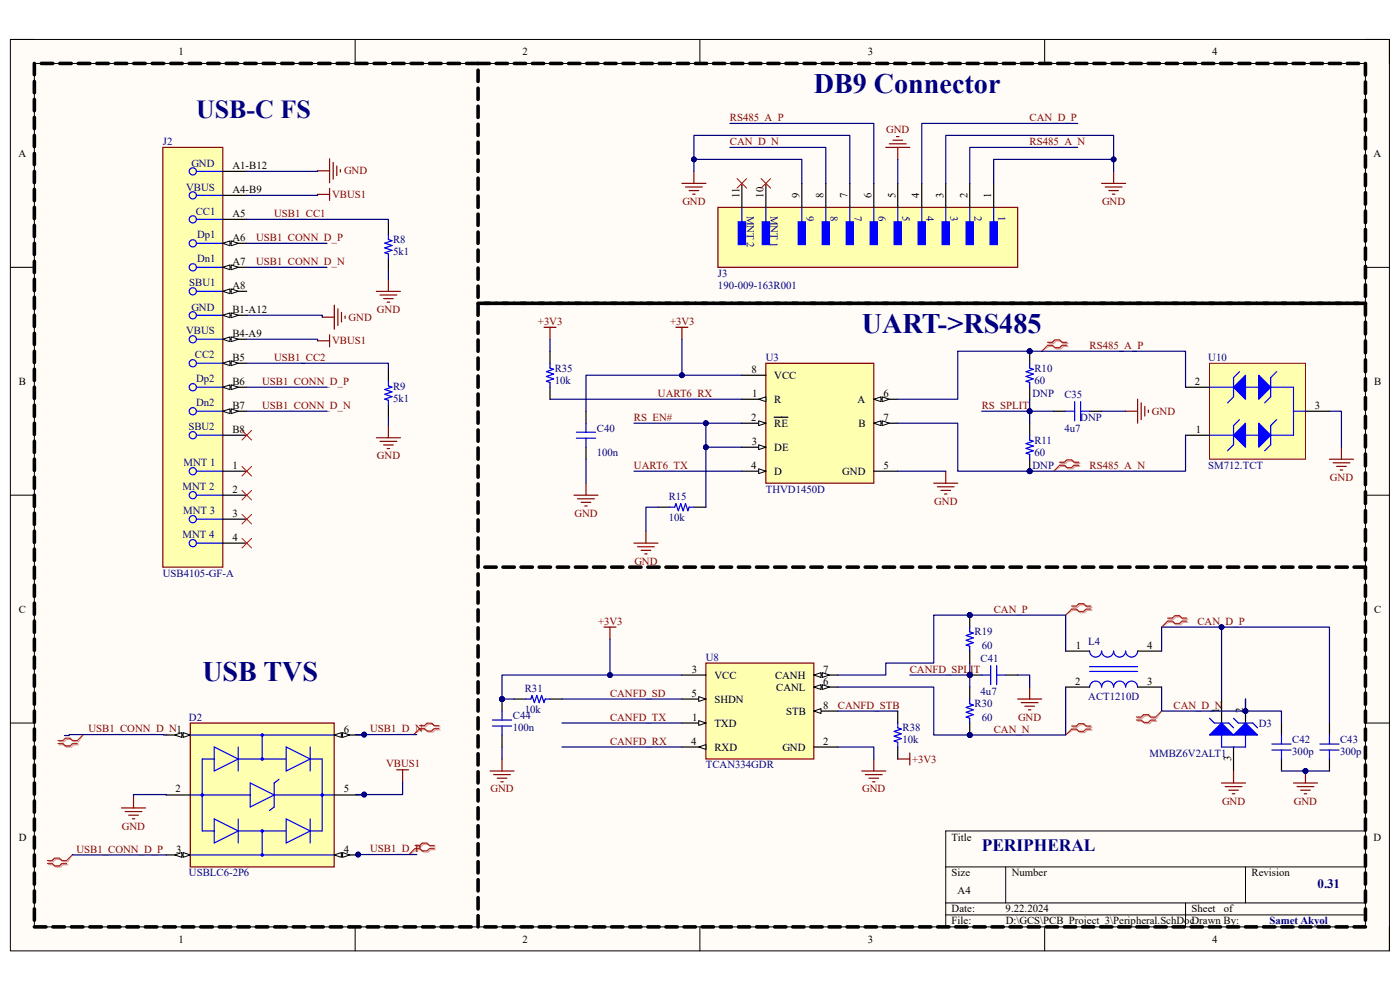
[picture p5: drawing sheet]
<svg xmlns="http://www.w3.org/2000/svg" width="297mm" height="210mm" viewBox="0 0 297 210" stroke-linecap="round" stroke-linejoin="round" font-family="sans-serif">
<defs><g id="words">
<g font-size="6" fill="#000080">
<text x="172.6" y="19.8">DB9 Connector</text>
<text x="182.8" y="70.7">UART-&gt;RS485</text>
<text x="42.9" y="144.4">USB TVS</text>
</g>
<text font-size="5.5" fill="#000080" x="41.6" y="25">USB-C FS</text>
<text font-size="3.7" fill="#000080" x="208.3" y="180.6">PERIPHERAL</text>
<text font-size="2.8" fill="#000080" x="279.5" y="188.4">0.31</text>
<g font-size="2.3">
<text x="37.9" y="11.7">1</text>
<text x="110.9" y="11.7">2</text>
<text x="184.1" y="11.7">3</text>
<text x="257.1" y="11.7">4</text>
<text x="3.9" y="33.3">A</text>
<text x="49.3" y="35.9">A1-B12</text>
<text x="291.4" y="33.3">A</text>
<text x="49.3" y="40.9">A4-B9</text>
<text x="156.9" y="42" transform="rotate(-90 156.9 42)">11</text>
<text x="162" y="42" transform="rotate(-90 162 42)">10</text>
<text x="169.6" y="42" transform="rotate(-90 169.6 42)">9</text>
<text x="174.7" y="42" transform="rotate(-90 174.7 42)">8</text>
<text x="179.8" y="42" transform="rotate(-90 179.8 42)">7</text>
<text x="184.9" y="42" transform="rotate(-90 184.9 42)">6</text>
<text x="189.9" y="42" transform="rotate(-90 189.9 42)">5</text>
<text x="195" y="42" transform="rotate(-90 195 42)">4</text>
<text x="200.2" y="42" transform="rotate(-90 200.2 42)">3</text>
<text x="205.2" y="42" transform="rotate(-90 205.2 42)">2</text>
<text x="210.3" y="42" transform="rotate(-90 210.3 42)">1</text>
<text x="49.3" y="46">A5</text>
<text x="49.3" y="51.1">A6</text>
<text x="49.3" y="56.2">A7</text>
<text x="49.3" y="61.3">A8</text>
<text x="49.3" y="66.4">B1-A12</text>
<text x="49.3" y="71.5">B4-A9</text>
<text x="49.3" y="76.5">B5</text>
<text x="4" y="81.6">B</text>
<text x="49.3" y="81.6">B6</text>
<text x="159.4" y="79.1">8</text>
<text x="164.3" y="80.3">VCC</text>
<text x="253.5" y="81.6">2</text>
<text x="291.5" y="81.6">B</text>
<text x="49.3" y="86.7">B7</text>
<text x="159.4" y="89.3">2</text>
<text x="159.6" y="84.2">1</text>
<text x="164.3" y="85.4">R</text>
<text x="181.9" y="85.4">A</text>
<text x="187.4" y="84.2">6</text>
<text x="187.4" y="89.3">7</text>
<text x="279" y="86.7">3</text>
<text x="49.3" y="91.8">B8</text>
<text x="159.5" y="94.4">3</text>
<text x="164.3" y="90.6">RE</text>
<text x="164.3" y="95.6">DE</text>
<text x="182.2" y="90.6">B</text>
<text x="253.7" y="91.8">1</text>
<text x="49.3" y="99.4">1</text>
<text x="159.4" y="99.4">4</text>
<text x="164.3" y="100.7">D</text>
<text x="178.7" y="100.7">GND</text>
<text x="187.4" y="99.4">5</text>
<text x="49.3" y="104.5">2</text>
<text x="49.3" y="109.6">3</text>
<text x="49.3" y="114.7">4</text>
<text x="4" y="130">C</text>
<text x="291.5" y="130">C</text>
<text x="228.3" y="137.6">1</text>
<text x="243.4" y="137.6">4</text>
<text x="146.8" y="142.7">3</text>
<text x="151.6" y="144">VCC</text>
<text x="164.4" y="144">CANH</text>
<text x="174.7" y="142.7">7</text>
<text x="146.7" y="147.8">5</text>
<text x="151.6" y="149.1">SHDN</text>
<text x="164.7" y="146.5">CANL</text>
<text x="174.7" y="145.2">6</text>
<text x="228.1" y="145.2">2</text>
<text x="243.4" y="145.2">3</text>
<text x="72.9" y="155.4">6</text>
<text x="146.9" y="152.9">1</text>
<text x="151.6" y="154.1">TXD</text>
<text x="166.8" y="151.6">STB</text>
<text x="174.7" y="150.3">8</text>
<text x="258.7" y="151.3" transform="rotate(-90 258.7 151.3)">1</text>
<text x="263.7" y="151.3" transform="rotate(-90 263.7 151.3)">2</text>
<text x="146.6" y="157.9">4</text>
<text x="151.6" y="159.2">RXD</text>
<text x="166" y="159.2">GND</text>
<text x="174.7" y="157.9">2</text>
<text x="261.2" y="161.5" transform="rotate(-90 261.2 161.5)">3</text>
<text x="37.3" y="168.1">2</text>
<text x="72.9" y="168.1">5</text>
<text x="4" y="178.3">D</text>
<text x="201.9" y="178.3">Title</text>
<text x="291.4" y="178.3">D</text>
<text x="37.4" y="180.8">3</text>
<text x="72.9" y="180.8">4</text>
<text x="201.9" y="185.9">Size</text>
<text x="214.6" y="185.9">Number</text>
<text x="265.5" y="185.9">Revision</text>
<text x="203.2" y="189.7">A4</text>
<text x="201.9" y="193.5">Date:</text>
<text x="201.9" y="196.1">File:</text>
<text x="213.3" y="193.5">9.22.2024</text>
<text x="213.4" y="196.1">D:\GCS\PCB_Project_3\Peripheral.SchDocDrawn By:</text>
<text x="252.8" y="193.5">Sheet</text>
<text x="259.6" y="193.5">of</text>
<text x="37.9" y="199.9">1</text>
<text x="110.9" y="199.9">2</text>
<text x="184.1" y="199.9">3</text>
<text x="257.1" y="199.9">4</text>
</g>
<g font-size="2.3" fill="#800000">
<text x="154.9" y="25.7">RS485_A_P</text>
<text x="188" y="28.2">GND</text>
<text x="218.4" y="25.7">CAN_D_P</text>
<text x="154.9" y="30.7">CAN_D_N</text>
<text x="218.4" y="30.7">RS485_A_N</text>
<text x="70.4" y="42">VBUS1</text>
<text x="73" y="37">GND</text>
<text x="58.2" y="46">USB1_CC1</text>
<text x="144.8" y="43.5">GND</text>
<text x="233.8" y="43.5">GND</text>
<text x="54.4" y="51.1">USB1_CONN_D_P</text>
<text x="54.4" y="56.2">USB1_CONN_D_N</text>
<text x="74" y="68">GND</text>
<text x="80" y="66.4">GND</text>
<text x="114.1" y="68.9">+3V3</text>
<text x="142.2" y="68.9">+3V3</text>
<text x="58.2" y="76.5">USB1_CC2</text>
<text x="70.4" y="73">VBUS1</text>
<text x="231.1" y="74">RS485_A_P</text>
<text x="55.6" y="81.6">USB1_CONN_D_P</text>
<text x="55.6" y="86.7">USB1_CONN_D_N</text>
<text x="134.5" y="89.3">RS_EN#</text>
<text x="139.6" y="84.2">UART6_RX</text>
<text x="208.3" y="86.7">RS_SPLIT</text>
<text x="244.4" y="88">GND</text>
<text x="80" y="97.5">GND</text>
<text x="134.5" y="99.4">UART6_TX</text>
<text x="231.1" y="99.4">RS485_A_N</text>
<text x="282.2" y="102">GND</text>
<text x="198.2" y="107.1">GND</text>
<text x="121.9" y="109.6">GND</text>
<text x="134.6" y="119.8">GND</text>
<text x="210.8" y="130">CAN_P</text>
<text x="126.9" y="132.5">+3V3</text>
<text x="254" y="132.5">CAN_D_P</text>
<text x="193" y="142.7">CANFD_SPLIT</text>
<text x="129.4" y="147.8">CANFD_SD</text>
<text x="18.8" y="155.3">USB1_CONN_D_N1</text>
<text x="78.5" y="155.3">USB1_D_N</text>
<text x="129.4" y="152.9">CANFD_TX</text>
<text x="177.8" y="150.3">CANFD_STB</text>
<text x="210.8" y="155.4">CAN_N</text>
<text x="216" y="152.9">GND</text>
<text x="249" y="150.3">CAN_D_N</text>
<text x="129.4" y="157.9">CANFD_RX</text>
<text x="193.5" y="161.8">+3V3</text>
<text x="81.9" y="162.8">VBUS1</text>
<text x="104.1" y="168.1">GND</text>
<text x="182.9" y="168.1">GND</text>
<text x="259.2" y="170.7">GND</text>
<text x="274.5" y="170.7">GND</text>
<text x="25.9" y="176">GND</text>
<text x="16.2" y="180.8">USB1_CONN_D_P</text>
<text x="78.5" y="180.8">USB1_D_P</text>
</g>
<g font-size="2.3" fill="#000080">
<text x="34.5" y="30.7">J2</text>
<text x="40.6" y="35.3">GND</text>
<text x="39.5" y="40.4">VBUS</text>
<text x="41.5" y="45.5">CC1</text>
<text x="158.4" y="45.8" transform="rotate(90 158.4 45.8)">MNT 2</text>
<text x="163.5" y="45.8" transform="rotate(90 163.5 45.8)">MNT 1</text>
<text x="171.1" y="45.8" transform="rotate(90 171.1 45.8)">9</text>
<text x="176.2" y="45.8" transform="rotate(90 176.2 45.8)">8</text>
<text x="181.3" y="45.8" transform="rotate(90 181.3 45.8)">7</text>
<text x="186.4" y="45.8" transform="rotate(90 186.4 45.8)">6</text>
<text x="191.5" y="45.8" transform="rotate(90 191.5 45.8)">5</text>
<text x="196.6" y="45.8" transform="rotate(90 196.6 45.8)">4</text>
<text x="201.6" y="45.8" transform="rotate(90 201.6 45.8)">3</text>
<text x="206.7" y="45.8" transform="rotate(90 206.7 45.8)">2</text>
<text x="211.8" y="45.8" transform="rotate(90 211.8 45.8)">1</text>
<text x="41.8" y="50.6">Dp1</text>
<text x="83.4" y="51.6">R8</text>
<text x="41.8" y="55.7">Dn1</text>
<text x="83.4" y="54.1">5k1</text>
<text x="152.3" y="58.7">J3</text>
<text x="40.1" y="60.7">SBU1</text>
<text x="40.6" y="65.9">GND</text>
<text x="152.3" y="61.3">190-009-163R001</text>
<text x="39.5" y="71">VBUS</text>
<text x="41.4" y="76">CC2</text>
<text x="162.5" y="76.5">U3</text>
<text x="256.3" y="76.5">U10</text>
<text x="41.6" y="81.1">Dp2</text>
<text x="83.4" y="82.6">R9</text>
<text x="117.7" y="81.4">10k</text>
<text x="117.7" y="78.8">R35</text>
<text x="219.5" y="81.4">60</text>
<text x="219.5" y="78.8">R10</text>
<text x="41.6" y="86.2">Dn2</text>
<text x="83.4" y="85.2">5k1</text>
<text x="219" y="84.2">DNP</text>
<text x="225.8" y="84.4">C35</text>
<text x="229.2" y="89.3">DNP</text>
<text x="40" y="91.3">SBU2</text>
<text x="126.6" y="91.6">C40</text>
<text x="219.5" y="94.1">R11</text>
<text x="225.8" y="91.6">4u7</text>
<text x="38.9" y="98.9">MNT 1</text>
<text x="126.6" y="96.6">100n</text>
<text x="219" y="99.4">DNP</text>
<text x="219.5" y="96.6">60</text>
<text x="256.3" y="99.4">SM712.TCT</text>
<text x="38.7" y="104">MNT 2</text>
<text x="141.9" y="106">R15</text>
<text x="162.5" y="104.5">THVD1450D</text>
<text x="38.9" y="109.1">MNT 3</text>
<text x="141.9" y="110.6">10k</text>
<text x="38.7" y="114.2">MNT 4</text>
<text x="34.5" y="122.3">USB4105-GF-A</text>
<text x="206.8" y="134.8">R19</text>
<text x="208.3" y="137.6">60</text>
<text x="230.9" y="136.8">L4</text>
<text x="149.7" y="140.1">U8</text>
<text x="208" y="140.4">C41</text>
<text x="111.3" y="146.8">R31</text>
<text x="208" y="147.5">4u7</text>
<text x="230.9" y="148.5">ACT1210D</text>
<text x="40.1" y="152.9">D2</text>
<text x="108.8" y="155.2">100n</text>
<text x="108.8" y="152.6">C44</text>
<text x="111.3" y="151.3">10k</text>
<text x="191.5" y="155.2">R38</text>
<text x="206.8" y="150.1">R30</text>
<text x="208.3" y="152.9">60</text>
<text x="267" y="154.1">D3</text>
<text x="191.5" y="157.7">10k</text>
<text x="243.9" y="160.5">MMBZ6V2ALT1</text>
<text x="274.2" y="160.2">300p</text>
<text x="274.2" y="157.7">C42</text>
<text x="284.3" y="160.2">300p</text>
<text x="284.3" y="157.7">C43</text>
<text x="149.7" y="163">TCAN334GDR</text>
<text x="40.1" y="185.9">USBLC6-2P6</text>
<text x="269.3" y="196.1">Samet Akyol</text>
</g>
</g></defs>
<path d="M2.2 8.4h292.6v193.3h-292.6z" fill-rule="evenodd" fill="#fffcf8"/>
<path d="M2.2 8.4h292.6v193.3h-292.6z" fill="none" stroke="#000" stroke-width=".21"/>
<path d="M7.3 13.5h282.4v183.1h-282.4z" fill-rule="evenodd" fill="#fffcf8"/>
<g fill="none" stroke="#000" stroke-width=".21">
<path d="M2.2 8.4h5.1M7.3 13.5h282.4v183.1h-282.4zM75.3 8.4v5.1M148.5 8.4v5.1M221.6 8.4v5.1M289.7 8.4h5.1v5.1M2.2 56.7h5.1M289.7 56.7h5.1M2.2 105h5.1M289.7 105.1h5.1M2.2 153.4h5.1M289.7 153.4h5.1"/>
<path d="M289.7 176.3h-89.1v20.3M75.3 196.6v5.1M148.5 196.6v5.1M200.6 183.9h89.1M200.6 191.5h89.1M200.6 194.1h89.1M213.4 183.9v7.6M221.6 196.6v5.1M251.5 191.5v5.1M264.2 183.9v7.6M294.8 196.6v5.1"/>
</g>
<path d="M34.5 31.3h12.8v89h-12.8z" fill-rule="evenodd" fill="#ffffb0"/>
<path d="M34.5 31.3h12.8v89h-12.8z" fill="none" stroke="#800000" stroke-width=".25"/>
<g fill="none" stroke="#00f" stroke-width=".25">
<path d="M41.7 36.4h5.6M41.7 41.4h5.6M41.7 46.5h5.6M41.7 51.6h5.6M41.7 56.7h5.6M41.7 61.8h5.6M41.7 66.9h5.6M41.7 72h5.6M41.7 77.1h5.6M41.7 82.1h5.6M41.7 87.2h5.6M41.7 92.3h5.6"/>
<path d="M41.7 100h5.6M41.7 105h5.6M41.7 110.1h5.6M41.7 115.2h5.6"/>
<circle cx="40.9" cy="36.4" r=".76"/>
<circle cx="40.9" cy="56.7" r=".76"/>
<circle cx="40.9" cy="41.4" r=".76"/>
<circle cx="40.9" cy="51.6" r=".76"/>
<circle cx="40.9" cy="46.5" r=".76"/>
<circle cx="40.9" cy="72" r=".76"/>
<circle cx="40.9" cy="66.9" r=".76"/>
<circle cx="40.9" cy="77.1" r=".76"/>
<circle cx="40.9" cy="61.8" r=".76"/>
<circle cx="40.9" cy="82.1" r=".76"/>
<circle cx="40.9" cy="100" r=".76"/>
<circle cx="40.9" cy="92.3" r=".76"/>
<circle cx="40.9" cy="87.2" r=".76"/>
<circle cx="40.9" cy="105" r=".76"/>
<circle cx="40.9" cy="110.1" r=".76"/>
<circle cx="40.9" cy="115.2" r=".76"/>
</g>
<path d="M47.3 36.4h5.1M47.3 41.4h5.1M47.3 46.5h5.1M47.3 51.6h5.1M47.3 100h5.1M47.3 105h5.1M47.3 110.1h5.1M47.3 115.2h5.1" fill="none" stroke="#000" stroke-width=".25"/>
<path d="M47.3 51.6l1.5-.5v1z" fill="#f8fcff"/>
<path d="M47.3 51.6l1.5-.5v1z" fill="none" stroke="#000" stroke-width=".21"/>
<path d="M49 51.1l1.6 .5-1.6 .5z" fill="#f8fcff"/>
<path d="M49 51.1l1.6 .5-1.6 .5z" fill="none" stroke="#000" stroke-width=".21"/>
<path d="M47.3 56.7h5.1" fill="none" stroke="#000" stroke-width=".25"/>
<path d="M47.3 56.7l1.5-.5v1z" fill="#f8fcff"/>
<path d="M47.3 56.7l1.5-.5v1z" fill="none" stroke="#000" stroke-width=".21"/>
<path d="M49 56.2l1.6 .5-1.6 .5z" fill="#f8fcff"/>
<path d="M49 56.2l1.6 .5-1.6 .5z" fill="none" stroke="#000" stroke-width=".21"/>
<path d="M47.3 61.8h5.1" fill="none" stroke="#000" stroke-width=".25"/>
<path d="M47.3 61.8l1.5-.5v1z" fill="#f8fcff"/>
<path d="M47.3 61.8l1.5-.5v1z" fill="none" stroke="#000" stroke-width=".21"/>
<path d="M49 61.3l1.6 .5-1.6 .5z" fill="#f8fcff"/>
<path d="M49 61.3l1.6 .5-1.6 .5z" fill="none" stroke="#000" stroke-width=".21"/>
<path d="M47.3 66.9h5.1" fill="none" stroke="#000" stroke-width=".25"/>
<path d="M47.3 66.9l1.5-.5v1z" fill="#f8fcff"/>
<path d="M47.3 66.9l1.5-.5v1z" fill="none" stroke="#000" stroke-width=".21"/>
<path d="M49 66.4l1.6 .5-1.6 .5z" fill="#f8fcff"/>
<path d="M49 66.4l1.6 .5-1.6 .5z" fill="none" stroke="#000" stroke-width=".21"/>
<path d="M47.3 72h5.1" fill="none" stroke="#000" stroke-width=".25"/>
<path d="M47.3 72l1.5-.5v1z" fill="#f8fcff"/>
<path d="M47.3 72l1.5-.5v1z" fill="none" stroke="#000" stroke-width=".21"/>
<path d="M49 71.5l1.6 .5-1.6 .5z" fill="#f8fcff"/>
<path d="M49 71.5l1.6 .5-1.6 .5z" fill="none" stroke="#000" stroke-width=".21"/>
<path d="M47.3 77.1h5.1" fill="none" stroke="#000" stroke-width=".25"/>
<path d="M47.3 77.1l1.5-.5v1z" fill="#f8fcff"/>
<path d="M47.3 77.1l1.5-.5v1z" fill="none" stroke="#000" stroke-width=".21"/>
<path d="M49 76.6l1.6 .5-1.6 .5z" fill="#f8fcff"/>
<path d="M49 76.6l1.6 .5-1.6 .5z" fill="none" stroke="#000" stroke-width=".21"/>
<path d="M47.3 82.1h5.1" fill="none" stroke="#000" stroke-width=".25"/>
<path d="M47.3 82.1l1.5-.5v1.1z" fill="#f8fcff"/>
<path d="M47.3 82.1l1.5-.5v1.1z" fill="none" stroke="#000" stroke-width=".21"/>
<path d="M49 81.6l1.6 .5-1.6 .6z" fill="#f8fcff"/>
<path d="M49 81.6l1.6 .5-1.6 .6z" fill="none" stroke="#000" stroke-width=".21"/>
<path d="M47.3 87.2h5.1" fill="none" stroke="#000" stroke-width=".25"/>
<path d="M47.3 87.2l1.5-.5v1z" fill="#f8fcff"/>
<path d="M47.3 87.2l1.5-.5v1z" fill="none" stroke="#000" stroke-width=".21"/>
<path d="M49 86.7l1.6 .5-1.6 .5z" fill="#f8fcff"/>
<path d="M49 86.7l1.6 .5-1.6 .5z" fill="none" stroke="#000" stroke-width=".21"/>
<path d="M47.3 92.3h5.1" fill="none" stroke="#000" stroke-width=".25"/>
<g fill="none" stroke="#f00" stroke-width=".21">
<path d="M51.3 98.9l2.1 2.1M51.3 91.3l2.1 2M53.4 98.9l-2.1 2.1M53.4 91.3l-2.1 2M51.3 114.2l2.1 2M51.3 109.1l2.1 2.1M51.3 104l2.1 2.1M53.4 114.2l-2.1 2M53.4 109.1l-2.1 2.1M53.4 104l-2.1 2.1M17.7 155.8l-1.3 1.3M89 154.6l-1.2 1.2"/>
<path d="M15.4 181.3l-1.3 1.3M88.1 180l-1.3 1.3"/>
</g>
<g fill="none" stroke="#800000" stroke-width=".25">
<path d="M67.4 36.2h2.5M69.9 33.7v5.1M69.9 40v2.5M70.7 34.5v3.5M71.4 35.2v2.1M72.2 36v.5M67.4 41.2h2.5M82.4 59.3v2.5M67.4 72.3h2.5M68.4 67.3h2.5M69.9 71v2.6M70.9 64.7v5.1"/>
<path d="M71.7 65.5v3.6M72.4 66.3v2M73.2 67v.5M79.9 61.8h5M80.6 62.6h3.6M81.4 63.3h2M82.1 64.1h.6M79.9 92.9h5M80.6 93.6h3.6M81.4 94.4h2M82.1 95.2h.6M82.4 90.3v2.6"/>
<path d="M25.8 171.4h5.1M26.5 172.2h3.6M27.3 172.9h2M28.1 173.7h.5M28.3 168.9v2.5M84.1 163.3h2.6M85.4 163.3v2.6"/>
</g>
<path d="M12.6 158h1l.5 .5h1l.5-.5h1.1M12.6 157.4h1l.5-.5h1l.5 .5h1.1M89.3 154.2h1l.5-.5h1l.6 .5h1M89.3 154.8h1l.5 .5h1l.6-.5h1M88.3 179.6h1l.5-.5h1l.6 .5h1M10.3 183.4h1l.5 .5h1l.6-.5h1M10.3 182.8h1l.5-.5h1l.6 .5h1M88.3 180.3h1l.5 .5h1l.6-.5h1" fill="none" stroke="#d0a19e" stroke-width=".25"/>
<path d="M17.7 155.8l-1 1.6M89.3 154.8l-1.5 1M15.4 181.3l-1 1.5M88.3 180.3l-1.5 1" fill="none" stroke="#d0a19e" stroke-width=".21"/>
<path d="M12.3 157.7h1l.6 .6h1l.5-.6h1M12.3 157.1h1l.6-.5h1l.5 .5h1M89 153.9h1.1l.5-.5h1l.5 .5h1M89 154.6h1.1l.5 .5h1l.5-.5h1M88.1 179.4h1l.5-.5h1l.5 .5h1M10.1 183.2h1l.5 .5h1l.5-.5h1M10.1 182.6h1l.5-.6h1l.5 .6h1M88.1 180h1l.5 .5h1l.5-.5h1" fill="none" stroke="#f00" stroke-width=".25"/>
<path d="M40.4 153.4h30.5v30.5h-30.5z" fill-rule="evenodd" fill="#ffffb0"/>
<path d="M40.4 153.4h30.5v30.5h-30.5z" fill="none" stroke="#800000" stroke-width=".25"/>
<g fill="none" stroke="#00f" stroke-width=".25">
<path d="M40.4 155.9h30.5M45.5 158.5l5 2.5-5 2.6zM50.5 158.5v5.1M55.6 155.9v5.1M60.7 158.5l5.1 2.5-5.1 2.6zM65.8 158.5v5.1M40.4 168.6h12.7M45.5 161h-2.6v15.3h2.6M45.5 173.7l5 2.6-5 2.5zM50.5 161h10.2M50.5 173.7v5.1M50.5 176.3h10.2"/>
<path d="M53.1 166.1l5.1 2.5-5.1 2.6zM55.6 176.3v5.1M58.2 168.6h12.7M59.2 165.3l-1 .8v5.1l-1 .8M60.7 173.7l5.1 2.6-5.1 2.5zM65.8 161h2.5v15.3h-2.5M65.8 173.7v5.1M40.4 181.4h30.5"/>
<circle cx="55.6" cy="155.9" r=".25"/>
<circle cx="42.9" cy="168.6" r=".25"/>
<circle cx="55.6" cy="161" r=".25"/>
<circle cx="55.6" cy="176.3" r=".25"/>
<circle cx="68.3" cy="168.6" r=".25"/>
<circle cx="55.6" cy="181.4" r=".25"/>
</g>
<path d="M35.3 155.9h5.1" fill="none" stroke="#000" stroke-width=".25"/>
<path d="M38.8 155.4l1.6 .5-1.6 .5z" fill="#f8fcff"/>
<path d="M38.8 155.4l1.6 .5-1.6 .5z" fill="none" stroke="#000" stroke-width=".21"/>
<path d="M37.1 155.9l1.5-.5v1z" fill="#f8fcff"/>
<path d="M37.1 155.9l1.5-.5v1z" fill="none" stroke="#000" stroke-width=".21"/>
<path d="M35.3 168.6h5.1M35.3 181.4h5.1" fill="none" stroke="#000" stroke-width=".25"/>
<path d="M38.8 180.9l1.6 .5-1.6 .5z" fill="#f8fcff"/>
<path d="M38.8 180.9l1.6 .5-1.6 .5z" fill="none" stroke="#000" stroke-width=".21"/>
<path d="M37.1 181.4l1.5-.5v1z" fill="#f8fcff"/>
<path d="M37.1 181.4l1.5-.5v1z" fill="none" stroke="#000" stroke-width=".21"/>
<path d="M70.9 181.4h5.1" fill="none" stroke="#000" stroke-width=".25"/>
<path d="M70.9 181.4l1.5-.5v1z" fill="#f8fcff"/>
<path d="M70.9 181.4l1.5-.5v1z" fill="none" stroke="#000" stroke-width=".21"/>
<path d="M72.7 180.9l1.5 .5-1.5 .5z" fill="#f8fcff"/>
<path d="M72.7 180.9l1.5 .5-1.5 .5z" fill="none" stroke="#000" stroke-width=".21"/>
<path d="M70.9 155.9h5.1M70.9 168.6h5.1" fill="none" stroke="#000" stroke-width=".25"/>
<path d="M70.9 155.9l1.5-.5v1z" fill="#f8fcff"/>
<path d="M70.9 155.9l1.5-.5v1z" fill="none" stroke="#000" stroke-width=".21"/>
<path d="M72.7 155.4l1.5 .5-1.5 .5z" fill="#f8fcff"/>
<path d="M72.7 155.4l1.5 .5-1.5 .5z" fill="none" stroke="#000" stroke-width=".21"/>
<path d="M82.4 47.3v2.5M82.4 54.9v2.5M82.4 78.3v2.5M82.4 85.9v2.6" fill="none" stroke="#000" stroke-width=".25"/>
<path d="M82.4 49.8v1l.8 .3-1.6 .5 1.6 .5-1.6 .5 1.6 .5-1.6 .5 .8 .3v1M82.4 80.8v1.1l.8 .2-1.6 .5 1.6 .5-1.6 .5 1.6 .6-1.6 .5 .8 .2v1" fill="none" stroke="#00f" stroke-width=".25"/>
<g fill="none" stroke="#000" stroke-width=".76">
<path d="M7.3 13.5v2.3M7.3 17.3v2.4M8.8 13.5h2.4M12.7 13.5h2.4M16.6 13.5h2.5M20.5 13.5h2.5M24.5 13.5h2.4M28.4 13.5h2.4M32.3 13.5h2.4M36.2 13.5h2.5M40.1 13.5h2.5M44.1 13.5h2.4"/>
<path d="M48 13.5h2.4M51.9 13.5h2.5M55.8 13.5h2.5M59.7 13.5h2.5M63.7 13.5h2.4M67.6 13.5h2.4M71.5 13.5h2.5M75.4 13.5h2.5M79.4 13.5h2.4M83.3 13.5h2.4M87.2 13.5h2.5M91.1 13.5h2.5"/>
<path d="M95 13.5h2.5M99 13.5h4.8M101.4 14.9v2.4M101.4 18.7v2.4M105.3 13.5h2.4M109.1 13.5h2.4M112.9 13.5h2.4M116.8 13.5h2.4M120.6 13.5h2.4M124.5 13.5h2.4M128.3 13.5h2.4M132.2 13.5h2.4"/>
<path d="M136 13.5h2.4M139.8 13.5h2.4M143.7 13.5h2.4M147.5 13.5h2.4M151.4 13.5h2.4M155.2 13.5h2.4M159 13.5h2.4M162.9 13.5h2.4M166.7 13.5h2.4M170.6 13.5h2.4M174.4 13.5h2.4M178.3 13.5h2.4"/>
<path d="M182.1 13.5h2.4M185.9 13.5h2.4M189.8 13.5h2.4M193.6 13.5h2.4M197.5 13.5h2.4M201.3 13.5h2.4M205.2 13.5h2.4M209 13.5h2.4M212.8 13.5h2.4M216.7 13.5h2.4M220.5 13.5h2.4M224.4 13.5h2.4"/>
<path d="M228.2 13.5h2.4M232.1 13.5h2.4M235.9 13.5h2.4M239.7 13.5h2.4M243.6 13.5h2.4M247.4 13.5h2.4M251.3 13.5h2.4M255.1 13.5h2.4M258.9 13.5h2.4M262.8 13.5h2.4M266.6 13.5h2.4M270.5 13.5h2.4"/>
<path d="M274.3 13.5h2.4M278.2 13.5h2.4M282 13.5h2.4M285.8 13.5h2.4M289.7 13.5v2.4M289.7 17.4v2.4M7.3 21.1v2.4M7.3 24.9v2.4M7.3 28.7v2.4M7.3 32.5v2.4M7.3 36.4v2.3M101.4 22.5v2.4"/>
<path d="M101.4 26.3v2.4M101.4 30.2v2.3M101.4 34v2.4M101.4 37.8v2.4M289.7 21.3v2.4M289.7 25.2v2.5M289.7 29.1v2.5M289.7 33v2.5M289.7 36.9v2.5M7.3 40.2v2.4M7.3 44v2.4M7.3 47.8v2.4"/>
<path d="M7.3 51.6v2.4M7.3 55.4v2.4M7.3 59.3v2.3M101.4 41.6v2.4M101.4 45.4v2.4M101.4 49.2v2.4M101.4 53.1v2.3M101.4 56.9v2.4M289.7 40.9v2.4M289.7 44.8v2.4M289.7 48.7v2.4M289.7 52.6v2.4"/>
<path d="M289.7 56.5v2.5M7.3 63.1v2.4M7.3 66.9v2.4M7.3 70.7v2.4M7.3 74.5v2.4M7.3 78.3v2.4M101.4 60.7v2.4M101.4 64.5v2.4M101.4 68.3v2.4M101.4 72.1v2.4M101.4 75.9v2.4M101.4 79.8v2.3"/>
<path d="M101.4 64.3h188.3v2.5M289.7 60.4v2.5M289.7 68.3v2.5M289.7 72.3v2.5M289.7 76.3v2.5M7.3 82.1v2.4M7.3 86v2.3M7.3 89.8v2.4M7.3 93.6v2.4M7.3 97.4v2.4M101.4 83.6v2.4M101.4 87.4v2.4"/>
<path d="M101.4 91.2v2.4M101.4 95v2.4M101.4 98.8v2.4M289.7 80.3v2.5M289.7 84.3v2.5M289.7 88.3v2.5M289.7 92.3v2.5M289.7 96.3v2.5M7.3 101.2v2.4M7.3 105v2.4M7.3 108.9v2.3M7.3 112.7v2.4"/>
<path d="M7.3 116.5v2.4M101.4 102.7v2.3M101.4 106.5v2.4M101.4 110.3v2.4M101.4 114.1v2.4M101.4 117.9v2.4M289.7 100.3v2.5M289.7 104.3v2.5M289.7 108.3v2.5M289.7 112.3v2.5M289.7 116.3v2.5M7.3 120.3v2.4"/>
<path d="M7.3 124.1v2.4M7.3 127.9v2.4M7.3 131.8v2.3M7.3 135.6v2.4M7.3 139.4v2.4M101.4 121.7v2.4M101.4 125.6v2.3M101.4 129.4v2.4M101.4 133.2v2.4M101.4 137v2.4M102.9 120.3h2.4M106.7 120.3h2.4"/>
<path d="M110.5 120.3h2.4M114.4 120.3h2.4M118.2 120.3h2.4M122.1 120.3h2.4M125.9 120.3h2.4M129.8 120.3h2.4M133.6 120.3h2.4M137.4 120.3h2.4M141.3 120.3h2.4M145.1 120.3h2.4M149 120.3h2.4M152.8 120.3h2.4"/>
<path d="M156.6 120.3h2.4M160.5 120.3h2.4M164.3 120.3h2.4M168.2 120.3h2.4M172 120.3h2.4M175.9 120.3h2.4M179.7 120.3h2.4M183.5 120.3h2.4M187.4 120.3h2.4M191.2 120.3h2.4M195.1 120.3h2.4M198.9 120.3h2.4"/>
<path d="M202.8 120.3h2.4M206.6 120.3h2.4M210.4 120.3h2.4M214.3 120.3h2.4M218.1 120.3h2.4M222 120.3h2.4M225.8 120.3h2.4M229.6 120.3h2.5M233.5 120.3h2.4M237.3 120.3h2.4M241.2 120.3h2.4M245 120.3h2.4"/>
<path d="M248.9 120.3h2.4M252.7 120.3h2.4M256.5 120.3h2.4M260.4 120.3h2.4M264.2 120.3h2.4M268.1 120.3h2.4M271.9 120.3h2.4M275.7 120.3h2.5M279.6 120.3h2.4M283.4 120.3h2.4M287.3 120.3h2.4M7.3 143.2v2.4"/>
<path d="M7.3 147v2.4M7.3 150.8v2.4M7.3 154.7v2.3M7.3 158.5v2.4M101.4 140.8v2.4M101.4 144.6v2.4M101.4 148.5v2.3M101.4 152.3v2.4M101.4 156.1v2.4M101.4 159.9v2.4M7.3 162.3v2.4M7.3 166.1v2.4"/>
<path d="M7.3 169.9v2.4M7.3 173.7v2.4M7.3 177.5v2.4M101.4 163.7v2.4M101.4 167.5v2.4M101.4 171.4v2.3M101.4 175.2v2.3M101.4 179v2.4M7.3 181.4v2.3M7.3 185.2v2.4M7.3 189v2.4M7.3 192.8v2.4"/>
<path d="M7.3 196.6h2.4M11.2 196.6h2.5M15.1 196.6h2.5M19.1 196.6h2.4M23 196.6h2.4M26.9 196.6h2.5M30.8 196.6h2.5M34.7 196.6h2.5M38.7 196.6h2.4M42.6 196.6h2.4M46.5 196.6h2.5M50.4 196.6h2.5"/>
<path d="M54.4 196.6h2.4M58.3 196.6h2.4M62.2 196.6h2.5M66.1 196.6h2.5M70.1 196.6h2.4M74 196.6h2.4M77.9 196.6h2.4M81.8 196.6h2.5M85.7 196.6h2.5M89.7 196.6h2.4M93.6 196.6h2.4M97.5 196.6h2.4"/>
<path d="M101.4 182.8v2.4M101.4 186.6v2.4M101.4 190.4v2.4M101.4 194.2v2.4"/>
</g>
<circle cx="205.7" cy="130.5" r=".51" fill="#000080"/>
<circle cx="205.7" cy="130.5" r=".51" fill="none" stroke="#000080" stroke-width=".21"/>
<path d="M205.7 130.5v2.5" fill="none" stroke="#000" stroke-width=".25"/>
<circle cx="205.7" cy="130.5" r=".51" fill="#000080"/>
<circle cx="205.7" cy="130.5" r=".51" fill="none" stroke="#000080" stroke-width=".21"/>
<path d="M205.7 138.1v2.6" fill="none" stroke="#000" stroke-width=".25"/>
<path d="M205.7 133v1l.8 .3-1.5 .5 1.5 .5-1.5 .5 1.5 .5-1.5 .5 .7 .3v1" fill="none" stroke="#00f" stroke-width=".25"/>
<circle cx="205.7" cy="155.9" r=".51" fill="#000080"/>
<circle cx="205.7" cy="155.9" r=".51" fill="none" stroke="#000080" stroke-width=".21"/>
<path d="M205.7 145.8v2.5M205.7 153.4v2.5" fill="none" stroke="#000" stroke-width=".25"/>
<circle cx="205.7" cy="155.9" r=".51" fill="#000080"/>
<circle cx="205.7" cy="155.9" r=".51" fill="none" stroke="#000080" stroke-width=".21"/>
<path d="M205.7 148.3v1l.8 .3-1.5 .5 1.5 .5-1.5 .5 1.5 .5-1.5 .5 .7 .3v1" fill="none" stroke="#00f" stroke-width=".25"/>
<circle cx="205.7" cy="143.2" r=".51" fill="#000080"/>
<circle cx="205.7" cy="143.2" r=".51" fill="none" stroke="#000080" stroke-width=".21"/>
<path d="M205.7 143.2h2.6M213.4 143.2h2.5" fill="none" stroke="#000" stroke-width=".25"/>
<circle cx="205.7" cy="143.2" r=".51" fill="#000080"/>
<circle cx="205.7" cy="143.2" r=".51" fill="none" stroke="#000080" stroke-width=".21"/>
<path d="M231.2 138.1a1.28 1.28 0 0 0 1.2 1.3 1.28 1.28 0 0 0 1.3-1.3 1.27 1.27 0 0 0 1.3 1.3 1.27 1.27 0 0 0 1.3-1.3 1.28 1.28 0 0 0 1.2 1.3 1.28 1.28 0 0 0 1.3-1.3 1.27 1.27 0 0 0 1.3 1.3 1.27 1.27 0 0 0 1.2-1.3M208.3 143.2h1.9M210.2 141.2v4M211.4 143.2h2M211.4 141.2v4M231.2 142.4h10.1M231.2 141.4h10.1M231.2 145.8a1.27 1.27 0 0 1 1.2-1.3 1.27 1.27 0 0 1 1.3 1.3 1.27 1.27 0 0 1 1.3-1.3 1.27 1.27 0 0 1 1.3 1.3M236.3 145.8a1.27 1.27 0 0 1 1.2-1.3 1.27 1.27 0 0 1 1.3 1.3 1.27 1.27 0 0 1 1.3-1.3 1.27 1.27 0 0 1 1.2 1.3M259.2 155.9v2.6h5v-2.6" fill="none" stroke="#00f" stroke-width=".25"/>
<path d="M226.1 138.1h5.1M241.3 138.1h5.1M226.1 145.8h5.1M241.3 145.8h5.1M259.2 148.3v5.1M261.7 158.5v5.1M264.2 148.3v5.1" fill="none" stroke="#000" stroke-width=".25"/>
<path d="M215.9 148.3h5.1M216.7 149.1h3.5M217.4 149.8h2.1M218.2 150.6h.5M218.5 145.8v2.5" fill="none" stroke="#800000" stroke-width=".25"/>
<path d="M256.6 155.9l2.6-2.5 2.5 2.5z" fill="#00f"/>
<path d="M256.6 155.9l2.6-2.5 2.5 2.5zM256.6 152.4l1 1h3.1l1 1" fill="none" stroke="#00f" stroke-width=".25"/>
<path d="M264.2 153.4l2.6 2.5h-5.1z" fill="#00f"/>
<path d="M261.7 152.4l1 1h3.1l1 1M264.2 153.4l2.6 2.5h-5.1zM269.8 157.8h4.1M269.8 159.1h4.1M271.9 155.9v1.9M271.9 159.1v1.9M280 157.8h4.1M280 159.1h4.1M282 155.9v1.9M282 159.1v1.9" fill="none" stroke="#00f" stroke-width=".25"/>
<path d="M259.2 166.1h5M259.9 166.9h3.6M260.7 167.6h2M261.4 168.4h.5M261.7 163.6v2.5M274.4 166.1h5.1M275.2 166.9h3.5M275.9 167.6h2.1M276.7 168.4h.5M277 163.6v2.5" fill="none" stroke="#800000" stroke-width=".25"/>
<g fill="none" stroke="#000" stroke-width=".76">
<path d="M289.7 120.3v2.4M289.7 124.1v2.4M289.7 127.9v2.4M289.7 131.8v2.3M289.7 135.6v2.4M289.7 139.4v2.4M289.7 143.2v2.4M289.7 147v2.4M289.7 150.8v2.4M289.7 154.7v2.3M289.7 158.5v2.4M289.7 162.3v2.4"/>
<path d="M289.7 166.1v2.4M289.7 169.9v2.4M289.7 173.7v2.4M289.7 177.5v2.4M102.9 196.6h2.4M106.7 196.6h2.4M110.5 196.6h2.4M114.4 196.6h2.4M118.2 196.6h2.4M122.1 196.6h2.4M125.9 196.6h2.4M129.8 196.6h2.4"/>
<path d="M133.6 196.6h2.4M137.4 196.6h2.4M141.3 196.6h2.4M145.1 196.6h2.4M149 196.6h2.4M152.8 196.6h2.4M156.7 196.6h2.3M160.5 196.6h2.4M164.3 196.6h2.4M168.2 196.6h2.4M172 196.6h2.4M175.9 196.6h2.4"/>
<path d="M179.7 196.6h2.4M183.5 196.6h2.4M187.4 196.6h2.4M191.2 196.6h2.4M195.1 196.6h2.4M198.9 196.6h2.4M202.8 196.6h2.4M206.6 196.6h2.4M210.4 196.6h2.4M214.3 196.6h2.4M218.1 196.6h2.4M222 196.6h2.4"/>
<path d="M225.8 196.6h2.4M229.6 196.6h2.5M233.5 196.6h2.4M237.3 196.6h2.4M241.2 196.6h2.4M245 196.6h2.4M248.9 196.6h2.4M252.7 196.6h2.4M256.5 196.6h2.4M260.4 196.6h2.4M264.2 196.6h2.4M268.1 196.6h2.4"/>
<path d="M271.9 196.6h2.4M275.7 196.6h2.5M279.6 196.6h2.4M283.4 196.6h2.4M287.3 196.6h2.4M289.7 181.4v2.3M289.7 185.2v2.4M289.7 189v2.4M289.7 192.8v2.4"/>
</g>
<path d="M271.9 153.4v2.5M282 153.4v2.5M271.9 161v2.6M282 161v2.6" fill="none" stroke="#000" stroke-width=".25"/>
<circle cx="277" cy="163.6" r=".51" fill="#000080"/>
<circle cx="277" cy="163.6" r=".51" fill="none" stroke="#000080" stroke-width=".21"/>
<path d="M227.6 128.8h1l.5-.5h1l.6 .5h1M227.6 129.5h1l.5 .5h1l.6-.5h1M248 131.4h1l.5-.5h1l.5 .5h1M248 132h1l.5 .5h1l.5-.5h1M227.6 154.3h1l.5-.5h1l.6 .5h1M227.6 154.9h1l.5 .5h1l.6-.5h1M241.3 153h1.1l.5 .5h1l.5-.5h1M241.3 152.4h1.1l.5-.5h1l.5 .5h1" fill="none" stroke="#d0a19e" stroke-width=".25"/>
<path d="M227.6 129.5l-1.5 1M248 132l-1.6 1M227.6 154.9l-1.5 1M246.4 150.8l-1 1.6" fill="none" stroke="#d0a19e" stroke-width=".21"/>
<path d="M227.4 128.6h1l.5-.5h1l.5 .5h1M227.4 129.2h1l.5 .5h1l.5-.5h1M247.7 131.1h1l.5-.5h1l.6 .5h1M247.7 131.8h1l.5 .5h1l.6-.5h1M227.4 154h1l.5-.5h1l.5 .5h1M227.4 154.7h1l.5 .5h1l.5-.5h1M241.1 152.7h1l.5 .6h1l.5-.6h1.1M241.1 152.1h1l.5-.5h1l.5 .5h1.1" fill="none" stroke="#f00" stroke-width=".25"/>
<path d="M227.4 129.2l-1.3 1.3M247.7 131.8l-1.3 1.2M227.4 154.7l-1.3 1.2M246.4 150.8l-1.2 1.3" fill="none" stroke="#f00" stroke-width=".21"/>
<path d="M162.5 77.1h22.9v25.4h-22.9z" fill-rule="evenodd" fill="#ffffb0"/>
<path d="M162.5 77.1h22.9v25.4h-22.9z" fill="none" stroke="#800000" stroke-width=".25"/>
<path d="M157.4 79.6h5.1M157.4 89.8h5.1" fill="none" stroke="#000" stroke-width=".25"/>
<path d="M161 89.3l1.5 .5-1.5 .5z" fill="#f8fcff"/>
<path d="M161 89.3l1.5 .5-1.5 .5z" fill="none" stroke="#000" stroke-width=".21"/>
<path d="M164.3 88.5h2.8M185.4 84.7h5.1" fill="none" stroke="#000" stroke-width=".25"/>
<path d="M185.4 84.7l1.5-.5v1z" fill="#f8fcff"/>
<path d="M185.4 84.7l1.5-.5v1z" fill="none" stroke="#000" stroke-width=".21"/>
<path d="M187.2 84.2l1.5 .5-1.5 .5z" fill="#f8fcff"/>
<path d="M187.2 84.2l1.5 .5-1.5 .5z" fill="none" stroke="#000" stroke-width=".21"/>
<path d="M185.4 89.8h5.1" fill="none" stroke="#000" stroke-width=".25"/>
<path d="M185.4 89.8l1.5-.5v1z" fill="#f8fcff"/>
<path d="M185.4 89.8l1.5-.5v1z" fill="none" stroke="#000" stroke-width=".21"/>
<path d="M187.2 89.3l1.5 .5-1.5 .5z" fill="#f8fcff"/>
<path d="M187.2 89.3l1.5 .5-1.5 .5z" fill="none" stroke="#000" stroke-width=".21"/>
<path d="M157.4 100h5.1" fill="none" stroke="#000" stroke-width=".25"/>
<path d="M161 99.4l1.5 .6-1.5 .5z" fill="#f8fcff"/>
<path d="M161 99.4l1.5 .6-1.5 .5z" fill="none" stroke="#000" stroke-width=".21"/>
<path d="M157.4 94.9h5.1" fill="none" stroke="#000" stroke-width=".25"/>
<path d="M161 94.4l1.5 .5-1.5 .5z" fill="#f8fcff"/>
<path d="M161 94.4l1.5 .5-1.5 .5z" fill="none" stroke="#000" stroke-width=".21"/>
<path d="M157.4 84.7h5.1" fill="none" stroke="#000" stroke-width=".25"/>
<path d="M161 84.7l1.5-.5v1z" fill="#f8fcff"/>
<path d="M161 84.7l1.5-.5v1z" fill="none" stroke="#000" stroke-width=".21"/>
<path d="M185.4 100h5.1" fill="none" stroke="#000" stroke-width=".25"/>
<path d="M143.4 69.4h2.5M144.7 69.4v2.6M200.6 100v2.5M134.5 115.2h5.1M135.3 116h3.5M136 116.7h2.1M136.8 117.5h.5M137 112.7v2.5M198.1 102.5h5.1M198.9 103.3h3.5M199.6 104h2.1M200.4 104.8h.5" fill="none" stroke="#800000" stroke-width=".25"/>
<circle cx="218.4" cy="74.5" r=".51" fill="#000080"/>
<circle cx="218.4" cy="74.5" r=".51" fill="none" stroke="#000080" stroke-width=".21"/>
<path d="M218.5 74.5v2.6" fill="none" stroke="#000" stroke-width=".25"/>
<circle cx="218.4" cy="74.5" r=".51" fill="#000080"/>
<circle cx="218.4" cy="74.5" r=".51" fill="none" stroke="#000080" stroke-width=".21"/>
<path d="M218.5 82.1v2.6" fill="none" stroke="#000" stroke-width=".25"/>
<path d="M218.5 77.1v1l.7 .2-1.5 .5 1.5 .6-1.5 .5 1.5 .5-1.5 .5 .8 .2v1" fill="none" stroke="#00f" stroke-width=".25"/>
<circle cx="218.4" cy="100" r=".51" fill="#000080"/>
<circle cx="218.4" cy="100" r=".51" fill="none" stroke="#000080" stroke-width=".21"/>
<path d="M218.5 89.8v2.5M218.5 97.4v2.6" fill="none" stroke="#000" stroke-width=".25"/>
<circle cx="218.4" cy="100" r=".51" fill="#000080"/>
<circle cx="218.4" cy="100" r=".51" fill="none" stroke="#000080" stroke-width=".21"/>
<path d="M218.5 92.3v1l.7 .3-1.5 .5 1.5 .5-1.5 .5 1.5 .5-1.5 .5 .8 .3v1M226.1 87.2h1.9M228 85.2v4.1M229.3 87.2h1.9M229.3 85.2v4.1" fill="none" stroke="#00f" stroke-width=".25"/>
<path d="M223.5 87.2h2.6M231.2 87.2h2.5" fill="none" stroke="#000" stroke-width=".25"/>
<path d="M238.8 87.2h2.5M241.3 84.7v5.1M242.1 85.5v3.5M242.9 86.2v2.1M243.6 87v.5M121.8 105h5.1M122.5 105.8h3.6M123.3 106.6h2M124.1 107.3h.5M124.3 102.5v2.5" fill="none" stroke="#800000" stroke-width=".25"/>
<path d="M152.3 44h63.6v12.7h-63.6z" fill-rule="evenodd" fill="#ffffb0"/>
<path d="M152.3 44h63.6v12.7h-63.6z" fill="none" stroke="#800000" stroke-width=".25"/>
<path d="M210 47h1.6v4.9h-1.6z" fill-rule="evenodd" fill="#00f"/>
<path d="M210 47h1.6v4.9h-1.6zM210.8 44v5.6" fill="none" stroke="#00f" stroke-width=".25"/>
<path d="M205 47h1.5v4.9h-1.5z" fill-rule="evenodd" fill="#00f"/>
<path d="M205 47h1.5v4.9h-1.5zM205.7 44v5.6" fill="none" stroke="#00f" stroke-width=".25"/>
<path d="M199.9 47h1.5v4.9h-1.5z" fill-rule="evenodd" fill="#00f"/>
<path d="M199.9 47h1.5v4.9h-1.5zM200.6 44v5.6" fill="none" stroke="#00f" stroke-width=".25"/>
<path d="M194.8 47h1.5v4.9h-1.5z" fill-rule="evenodd" fill="#00f"/>
<path d="M194.8 47h1.5v4.9h-1.5zM195.5 44v5.6" fill="none" stroke="#00f" stroke-width=".25"/>
<path d="M189.7 47h1.5v4.9h-1.5z" fill-rule="evenodd" fill="#00f"/>
<path d="M189.7 47h1.5v4.9h-1.5zM190.5 44v5.6" fill="none" stroke="#00f" stroke-width=".25"/>
<path d="M184.6 47h1.5v4.9h-1.5z" fill-rule="evenodd" fill="#00f"/>
<path d="M184.6 47h1.5v4.9h-1.5zM185.4 44v5.6" fill="none" stroke="#00f" stroke-width=".25"/>
<path d="M179.5 47h1.5v4.9h-1.5z" fill-rule="evenodd" fill="#00f"/>
<path d="M179.5 47h1.5v4.9h-1.5zM180.3 44v5.6" fill="none" stroke="#00f" stroke-width=".25"/>
<path d="M174.4 47h1.6v4.9h-1.6z" fill-rule="evenodd" fill="#00f"/>
<path d="M174.4 47h1.6v4.9h-1.6zM175.2 44v5.6" fill="none" stroke="#00f" stroke-width=".25"/>
<path d="M169.3 47h1.6v4.9h-1.6z" fill-rule="evenodd" fill="#00f"/>
<path d="M169.3 47h1.6v4.9h-1.6zM170.1 44v5.6" fill="none" stroke="#00f" stroke-width=".25"/>
<path d="M161.7 47h1.5v4.9h-1.5z" fill-rule="evenodd" fill="#00f"/>
<path d="M161.7 47h1.5v4.9h-1.5zM162.5 44v5.6" fill="none" stroke="#00f" stroke-width=".25"/>
<path d="M156.6 47h1.6v4.9h-1.6z" fill-rule="evenodd" fill="#00f"/>
<path d="M156.6 47h1.6v4.9h-1.6zM157.4 44v5.6" fill="none" stroke="#00f" stroke-width=".25"/>
<path d="M157.4 38.9v5.1M162.5 38.9v5.1M170.1 38.9v5.1M175.2 38.9v5.1M180.3 38.9v5.1M185.4 38.9v5.1M190.5 38.9v5.1M195.5 38.9v5.1M200.6 38.9v5.1M205.7 38.9v5.1M210.8 38.9v5.1" fill="none" stroke="#000" stroke-width=".25"/>
<path d="M256.6 77.1h20.4v20.3h-20.4z" fill-rule="evenodd" fill="#ffffb0"/>
<path d="M256.6 77.1h20.4v20.3h-20.4z" fill="none" stroke="#800000" stroke-width=".21"/>
<path d="M264.2 89.8v5.1l-2.5-2.6z" fill="#00f"/>
<path d="M263 89l-1.3 1.3v4.1l-1.3 1.2M264.2 89.8v5.1l-2.5-2.6z" fill="none" stroke="#00f" stroke-width=".25"/>
<path d="M267 89.8l2.6 2.5-2.6 2.6z" fill="#00f"/>
<path d="M256.6 92.3h5.1M264.2 92.3h3.9M267 89.8l2.6 2.5-2.6 2.6zM269.3 92.3h5.1M270.8 89l-1.2 1.3v4.1l-1.3 1.2" fill="none" stroke="#00f" stroke-width=".25"/>
<path d="M251.5 92.3h5.1M251.5 82.1h5.1M277 87.2h5" fill="none" stroke="#000" stroke-width=".25"/>
<path d="M264.2 79.6v5.1l-2.5-2.6z" fill="#00f"/>
<path d="M263 78.8l-1.3 1.3v4.1l-1.3 1.3M264.2 79.6v5.1l-2.5-2.6z" fill="none" stroke="#00f" stroke-width=".25"/>
<path d="M267 79.6l2.6 2.5-2.6 2.6z" fill="#00f"/>
<path d="M116.7 77.1v1l.7 .2-1.5 .5 1.5 .5-1.5 .6 1.5 .5-1.5 .5 .8 .2v1M267 79.6l2.6 2.5-2.6 2.6zM270.8 78.8l-1.2 1.3v4.1l-1.3 1.3M122.3 93h4M122.3 91.7h4M124.3 89.8v1.9M124.3 93v1.9M256.6 82.1h5.1M264.2 82.1h3.9M269.3 82.1h5.1v10.2M274.4 87.2h2.6M142.1 107.6h1l.3-.8 .5 1.6 .5-1.6 .5 1.6 .5-1.6 .5 1.6 .3-.8h1" fill="none" stroke="#00f" stroke-width=".25"/>
<g fill="none" stroke="#800000" stroke-width=".25">
<path d="M144.7 38.9h5.1M145.4 39.7h3.6M147.2 36.4v2.5M187.9 31.3h5.1M188.7 30.5h3.5M189.4 29.7h2.1M190.2 29h.5M190.5 31.3v2.5M233.7 38.9h5.1M234.5 39.7h3.5M236.3 36.4v2.5M146.2 40.4h2"/>
<path d="M147 41.2h.5M235.2 40.4h2.1M236 41.2h.5M115.4 69.4h2.6M116.7 69.4v2.6M282 97.4h5.1M282.8 98.2h3.6M283.6 98.9h2M284.3 99.7h.5M284.6 94.9v2.5"/>
</g>
<path d="M116.7 74.5v2.6M116.7 82.1v2.6M124.3 87.2v2.6M124.3 94.9v2.5M139.6 107.6h2.5M147.2 107.6h2.6" fill="none" stroke="#000" stroke-width=".25"/>
<path d="M156.4 37.9l2 2M158.4 37.9l-2 2M161.5 37.9l2 2M163.5 37.9l-2 2M222.3 73.2l-1.3 1.3M224.8 98.7l-1.3 1.3" fill="none" stroke="#f00" stroke-width=".21"/>
<path d="M222.5 72.9h1l.5-.5h1.1l.5 .5h1M222.5 73.5h1l.5 .5h1.1l.5-.5h1M225.1 98.3h1l.5-.5h1l.5 .5h1M225.1 98.9h1l.5 .6h1l.5-.6h1" fill="none" stroke="#d0a19e" stroke-width=".25"/>
<path d="M222.5 73.5l-1.5 1M225.1 98.9l-1.6 1.1" fill="none" stroke="#d0a19e" stroke-width=".21"/>
<path d="M222.3 72.6h1l.5-.5h1l.5 .5h1M222.3 73.2h1l.5 .6h1l.5-.6h1M224.8 98.1h1l.5-.6h1.1l.5 .6h1M224.8 98.7h1l.5 .5h1.1l.5-.5h1" fill="none" stroke="#f00" stroke-width=".25"/>
<path d="M149.8 140.7h22.9v20.3h-22.9z" fill-rule="evenodd" fill="#ffffb0"/>
<path d="M149.8 140.7h22.9v20.3h-22.9z" fill="none" stroke="#800000" stroke-width=".25"/>
<path d="M144.7 143.2h5.1M172.7 143.2h5" fill="none" stroke="#000" stroke-width=".25"/>
<path d="M172.7 143.2l1.5-.5v1z" fill="#f8fcff"/>
<path d="M172.7 143.2l1.5-.5v1z" fill="none" stroke="#000" stroke-width=".21"/>
<path d="M174.4 142.7l1.6 .5-1.6 .5z" fill="#f8fcff"/>
<path d="M174.4 142.7l1.6 .5-1.6 .5z" fill="none" stroke="#000" stroke-width=".21"/>
<path d="M172.7 145.8h5" fill="none" stroke="#000" stroke-width=".25"/>
<path d="M172.7 145.8l1.5-.6v1.1z" fill="#f8fcff"/>
<path d="M172.7 145.8l1.5-.6v1.1z" fill="none" stroke="#000" stroke-width=".21"/>
<path d="M174.4 145.2l1.6 .6-1.6 .5z" fill="#f8fcff"/>
<path d="M174.4 145.2l1.6 .6-1.6 .5z" fill="none" stroke="#000" stroke-width=".21"/>
<path d="M144.7 158.5h5.1" fill="none" stroke="#000" stroke-width=".25"/>
<path d="M148.2 158.5l1.6-.5v1z" fill="#f8fcff"/>
<path d="M148.2 158.5l1.6-.5v1z" fill="none" stroke="#000" stroke-width=".21"/>
<path d="M144.7 148.3h5.1" fill="none" stroke="#000" stroke-width=".25"/>
<path d="M148.2 147.8l1.6 .5-1.6 .5z" fill="#f8fcff"/>
<path d="M148.2 147.8l1.6 .5-1.6 .5z" fill="none" stroke="#000" stroke-width=".21"/>
<path d="M172.7 150.8h5" fill="none" stroke="#000" stroke-width=".25"/>
<path d="M172.7 150.8l1.5-.5v1.1z" fill="#f8fcff"/>
<path d="M172.7 150.8l1.5-.5v1.1z" fill="none" stroke="#000" stroke-width=".21"/>
<path d="M144.7 153.4h5.1" fill="none" stroke="#000" stroke-width=".25"/>
<path d="M148.2 152.9l1.6 .5-1.6 .5z" fill="#f8fcff"/>
<path d="M148.2 152.9l1.6 .5-1.6 .5z" fill="none" stroke="#000" stroke-width=".21"/>
<path d="M172.7 158.5h5" fill="none" stroke="#000" stroke-width=".25"/>
<path d="M128.1 133h2.6M129.4 133v2.6M104 163.6h5.1M104.7 164.3h3.6M105.5 165.1h2M106.3 165.8h.5M106.5 161v2.6M182.8 163.6h5.1M183.6 164.3h3.6M184.4 165.1h2M185.1 165.9h.5M185.4 161v2.6" fill="none" stroke="#800000" stroke-width=".25"/>
<circle cx="106.5" cy="148.3" r=".51" fill="#000080"/>
<circle cx="106.5" cy="148.3" r=".51" fill="none" stroke="#000080" stroke-width=".21"/>
<path d="M106.5 148.3v2.5" fill="none" stroke="#000" stroke-width=".25"/>
<circle cx="106.5" cy="148.3" r=".51" fill="#000080"/>
<circle cx="106.5" cy="148.3" r=".51" fill="none" stroke="#000080" stroke-width=".21"/>
<path d="M106.5 155.9v2.6" fill="none" stroke="#000" stroke-width=".25"/>
<path d="M104.5 154h4M104.5 152.7h4M106.5 150.8v1.9M106.5 154v1.9" fill="none" stroke="#00f" stroke-width=".25"/>
<g fill="none" stroke="#000080" stroke-width=".25">
<path d="M67.4 36.2v.2h-15M52.4 46.5h30v.8M52.4 51.6h17M52.4 56.7h17M67.4 41.2v.2h-15M82.4 57.4v1.9M52.4 66.9h16v.4M52.4 72h15v.3M52.4 77.1h30v1.2M52.4 82.1h17M52.4 87.2h17M82.4 88.5v1.8"/>
<path d="M35.3 155.9l-20.6-.1v.2h-1M77.3 155.8l-1.3 .1"/>
</g>
<circle cx="77.3" cy="155.8" r=".51" fill="#000080"/>
<circle cx="77.3" cy="155.8" r=".51" fill="none" stroke="#000080" stroke-width=".21"/>
<path d="M76 181.3v.1" fill="none" stroke="#000080" stroke-width=".25"/>
<circle cx="76" cy="181.3" r=".51" fill="#000080"/>
<circle cx="76" cy="181.3" r=".51" fill="none" stroke="#000080" stroke-width=".21"/>
<path d="M35.3 168.6h-7v.3M77.3 168.6h-1.3" fill="none" stroke="#000080" stroke-width=".25"/>
<circle cx="77.3" cy="168.6" r=".51" fill="#000080"/>
<circle cx="77.3" cy="168.6" r=".51" fill="none" stroke="#000080" stroke-width=".21"/>
<path d="M205.7 140.7v2.5M15.4 181.3l19.9 .1" fill="none" stroke="#000080" stroke-width=".25"/>
<circle cx="205.7" cy="143.2" r=".51" fill="#000080"/>
<circle cx="205.7" cy="143.2" r=".51" fill="none" stroke="#000080" stroke-width=".21"/>
<path d="M205.7 143.2v2.6" fill="none" stroke="#000080" stroke-width=".25"/>
<circle cx="205.7" cy="143.2" r=".51" fill="#000080"/>
<circle cx="205.7" cy="143.2" r=".51" fill="none" stroke="#000080" stroke-width=".21"/>
<path d="M205.7 130.5h20.4v7.6" fill="none" stroke="#000080" stroke-width=".25"/>
<circle cx="205.7" cy="130.5" r=".51" fill="#000080"/>
<circle cx="205.7" cy="130.5" r=".51" fill="none" stroke="#000080" stroke-width=".21"/>
<path d="M226.1 145.8v10.1h-20.4" fill="none" stroke="#000080" stroke-width=".25"/>
<circle cx="205.7" cy="155.9" r=".51" fill="#000080"/>
<circle cx="205.7" cy="155.9" r=".51" fill="none" stroke="#000080" stroke-width=".21"/>
<path d="M215.9 143.2h2.6v2.6M75.4 181.3h13" fill="none" stroke="#000080" stroke-width=".25"/>
<circle cx="76" cy="181.3" r=".51" fill="#000080"/>
<circle cx="76" cy="181.3" r=".51" fill="none" stroke="#000080" stroke-width=".21"/>
<path d="M85.4 165.9v2.7h-10" fill="none" stroke="#000080" stroke-width=".25"/>
<circle cx="77.3" cy="168.6" r=".51" fill="#000080"/>
<circle cx="77.3" cy="168.6" r=".51" fill="none" stroke="#000080" stroke-width=".21"/>
<path d="M75.4 155.8h13" fill="none" stroke="#000080" stroke-width=".25"/>
<circle cx="77.3" cy="155.8" r=".51" fill="#000080"/>
<circle cx="77.3" cy="155.8" r=".51" fill="none" stroke="#000080" stroke-width=".21"/>
<path d="M271.9 163.6h5.1" fill="none" stroke="#000080" stroke-width=".25"/>
<circle cx="277" cy="163.6" r=".51" fill="#000080"/>
<circle cx="277" cy="163.6" r=".51" fill="none" stroke="#000080" stroke-width=".21"/>
<path d="M277 163.6h5" fill="none" stroke="#000080" stroke-width=".25"/>
<circle cx="277" cy="163.6" r=".51" fill="#000080"/>
<circle cx="277" cy="163.6" r=".51" fill="none" stroke="#000080" stroke-width=".21"/>
<path d="M193 143.2h12.7" fill="none" stroke="#000080" stroke-width=".25"/>
<circle cx="205.7" cy="143.2" r=".51" fill="#000080"/>
<circle cx="205.7" cy="143.2" r=".51" fill="none" stroke="#000080" stroke-width=".21"/>
<path d="M144.7 72v7.6h12.7" fill="none" stroke="#000080" stroke-width=".25"/>
<circle cx="144.7" cy="79.6" r=".51" fill="#000080"/>
<circle cx="144.7" cy="79.6" r=".51" fill="none" stroke="#000080" stroke-width=".21"/>
<path d="M157.4 89.8h-7.6v5.1h7.6M190.5 100h10.1" fill="none" stroke="#000080" stroke-width=".25"/>
<circle cx="149.8" cy="89.8" r=".51" fill="#000080"/>
<circle cx="149.8" cy="89.8" r=".51" fill="none" stroke="#000080" stroke-width=".21"/>
<circle cx="149.8" cy="94.9" r=".51" fill="#000080"/>
<circle cx="149.8" cy="94.9" r=".51" fill="none" stroke="#000080" stroke-width=".21"/>
<path d="M134.5 100h22.9M134.5 89.8h15.3" fill="none" stroke="#000080" stroke-width=".25"/>
<circle cx="149.8" cy="89.8" r=".51" fill="#000080"/>
<circle cx="149.8" cy="89.8" r=".51" fill="none" stroke="#000080" stroke-width=".21"/>
<path d="M218.5 84.7v2.5h5" fill="none" stroke="#000080" stroke-width=".25"/>
<circle cx="218.4" cy="87.2" r=".51" fill="#000080"/>
<circle cx="218.4" cy="87.2" r=".51" fill="none" stroke="#000080" stroke-width=".21"/>
<path d="M218.5 87.2v2.6" fill="none" stroke="#000080" stroke-width=".25"/>
<circle cx="218.4" cy="87.2" r=".51" fill="#000080"/>
<circle cx="218.4" cy="87.2" r=".51" fill="none" stroke="#000080" stroke-width=".21"/>
<path d="M218.5 74.5h-15.3v10.2h-12.7" fill="none" stroke="#000080" stroke-width=".25"/>
<circle cx="218.4" cy="74.5" r=".51" fill="#000080"/>
<circle cx="218.4" cy="74.5" r=".51" fill="none" stroke="#000080" stroke-width=".21"/>
<path d="M190.5 89.8h12.7v10.2h15.3" fill="none" stroke="#000080" stroke-width=".25"/>
<circle cx="218.4" cy="100" r=".51" fill="#000080"/>
<circle cx="218.4" cy="100" r=".51" fill="none" stroke="#000080" stroke-width=".21"/>
<path d="M149.8 94.9v12.7M233.7 87.2h5.1M282 87.2h2.6v7.7M139.6 107.6h-2.6v5.1" fill="none" stroke="#000080" stroke-width=".25"/>
<circle cx="149.8" cy="94.9" r=".51" fill="#000080"/>
<circle cx="149.8" cy="94.9" r=".51" fill="none" stroke="#000080" stroke-width=".21"/>
<path d="M208.3 87.2h10.2" fill="none" stroke="#000080" stroke-width=".25"/>
<circle cx="218.4" cy="87.2" r=".51" fill="#000080"/>
<circle cx="218.4" cy="87.2" r=".51" fill="none" stroke="#000080" stroke-width=".21"/>
<path d="M154.8 31.3h20.4v7.6M154.8 26.2h30.6v12.7M190.5 33.8v5.1M228.6 31.3h-22.9v7.6M228.6 26.2h-33.1v12.7M246.4 138.1v-5.1h35.6v20.4" fill="none" stroke="#000080" stroke-width=".25"/>
<circle cx="259.1" cy="133" r=".51" fill="#000080"/>
<circle cx="259.1" cy="133" r=".51" fill="none" stroke="#000080" stroke-width=".21"/>
<path d="M236.3 36.4v-2.6h-25.5v5.1" fill="none" stroke="#000080" stroke-width=".25"/>
<circle cx="236.3" cy="33.8" r=".51" fill="#000080"/>
<circle cx="236.3" cy="33.8" r=".51" fill="none" stroke="#000080" stroke-width=".21"/>
<path d="M236.3 33.8v-5.1h-35.7v10.2" fill="none" stroke="#000080" stroke-width=".25"/>
<circle cx="236.3" cy="33.8" r=".51" fill="#000080"/>
<circle cx="236.3" cy="33.8" r=".51" fill="none" stroke="#000080" stroke-width=".21"/>
<path d="M147.2 36.4v-7.7h33.1v10.2" fill="none" stroke="#000080" stroke-width=".25"/>
<circle cx="147.2" cy="33.8" r=".51" fill="#000080"/>
<circle cx="147.2" cy="33.8" r=".51" fill="none" stroke="#000080" stroke-width=".21"/>
<path d="M147.2 33.8h22.9v5.1" fill="none" stroke="#000080" stroke-width=".25"/>
<circle cx="147.2" cy="33.8" r=".51" fill="#000080"/>
<circle cx="147.2" cy="33.8" r=".51" fill="none" stroke="#000080" stroke-width=".21"/>
<path d="M116.7 72v2.5M144.7 79.6h-20.4v7.6M116.7 84.7h40.7M124.3 97.4v5.1" fill="none" stroke="#000080" stroke-width=".25"/>
<circle cx="144.7" cy="79.6" r=".51" fill="#000080"/>
<circle cx="144.7" cy="79.6" r=".51" fill="none" stroke="#000080" stroke-width=".21"/>
<path d="M251.5 92.3v7.7h-33" fill="none" stroke="#000080" stroke-width=".25"/>
<circle cx="218.4" cy="100" r=".51" fill="#000080"/>
<circle cx="218.4" cy="100" r=".51" fill="none" stroke="#000080" stroke-width=".21"/>
<path d="M218.5 74.5h33v7.6" fill="none" stroke="#000080" stroke-width=".25"/>
<circle cx="218.4" cy="74.5" r=".51" fill="#000080"/>
<circle cx="218.4" cy="74.5" r=".51" fill="none" stroke="#000080" stroke-width=".21"/>
<path d="M259.2 133v15.3" fill="none" stroke="#000080" stroke-width=".25"/>
<circle cx="259.1" cy="133" r=".51" fill="#000080"/>
<circle cx="259.1" cy="133" r=".51" fill="none" stroke="#000080" stroke-width=".21"/>
<path d="M246.4 145.8v5h17.8" fill="none" stroke="#000080" stroke-width=".25"/>
<circle cx="264.2" cy="150.8" r=".51" fill="#000080"/>
<circle cx="264.2" cy="150.8" r=".51" fill="none" stroke="#000080" stroke-width=".21"/>
<path d="M129.4 135.6v7.6M106.5 158.5v2.5M177.7 158.5h7.7v2.5" fill="none" stroke="#000080" stroke-width=".25"/>
<circle cx="129.4" cy="143.2" r=".51" fill="#000080"/>
<circle cx="129.4" cy="143.2" r=".51" fill="none" stroke="#000080" stroke-width=".21"/>
<path d="M119.2 148.3h25.5M119.2 153.4h25.5M119.2 158.5h25.5M264.2 148.3v2.5h7.7v2.6" fill="none" stroke="#000080" stroke-width=".25"/>
<circle cx="264.2" cy="150.8" r=".51" fill="#000080"/>
<circle cx="264.2" cy="150.8" r=".51" fill="none" stroke="#000080" stroke-width=".21"/>
<path d="M177.7 145.8h20.4v10.1h7.6M177.7 150.8h12.8" fill="none" stroke="#000080" stroke-width=".25"/>
<circle cx="205.7" cy="155.9" r=".51" fill="#000080"/>
<circle cx="205.7" cy="155.9" r=".51" fill="none" stroke="#000080" stroke-width=".21"/>
<path d="M205.7 130.5h-7.6v10.2h-10.2v2.5h-10.2" fill="none" stroke="#000080" stroke-width=".25"/>
<circle cx="205.7" cy="130.5" r=".51" fill="#000080"/>
<circle cx="205.7" cy="130.5" r=".51" fill="none" stroke="#000080" stroke-width=".21"/>
<path d="M144.7 143.2h-38.2v5.1" fill="none" stroke="#000080" stroke-width=".25"/>
<circle cx="129.4" cy="143.2" r=".51" fill="#000080"/>
<circle cx="129.4" cy="143.2" r=".51" fill="none" stroke="#000080" stroke-width=".21"/>
<circle cx="106.5" cy="148.3" r=".51" fill="#000080"/>
<circle cx="106.5" cy="148.3" r=".51" fill="none" stroke="#000080" stroke-width=".21"/>
<path d="M109.1 148.3h2.5M116.7 148.3h2.5" fill="none" stroke="#000" stroke-width=".25"/>
<path d="M111.6 148.3h1l.3-.8 .5 1.6 .5-1.6 .5 1.6 .5-1.6 .5 1.6 .3-.8h1" fill="none" stroke="#00f" stroke-width=".25"/>
<path d="M106.5 148.3h2.6" fill="none" stroke="#000080" stroke-width=".25"/>
<circle cx="106.5" cy="148.3" r=".51" fill="#000080"/>
<circle cx="106.5" cy="148.3" r=".51" fill="none" stroke="#000080" stroke-width=".21"/>
<path d="M190.5 150.8v2.6M190.5 158.5v2.5" fill="none" stroke="#000" stroke-width=".25"/>
<path d="M190.5 153.4v1l.7 .3-1.5 .5 1.5 .5-1.5 .5 1.5 .5-1.5 .5 .8 .3v1" fill="none" stroke="#00f" stroke-width=".25"/>
<path d="M193 159.7v2.6M190.5 161h2.5" fill="none" stroke="#800000" stroke-width=".25"/>
<use href="#words"/>
</svg>
